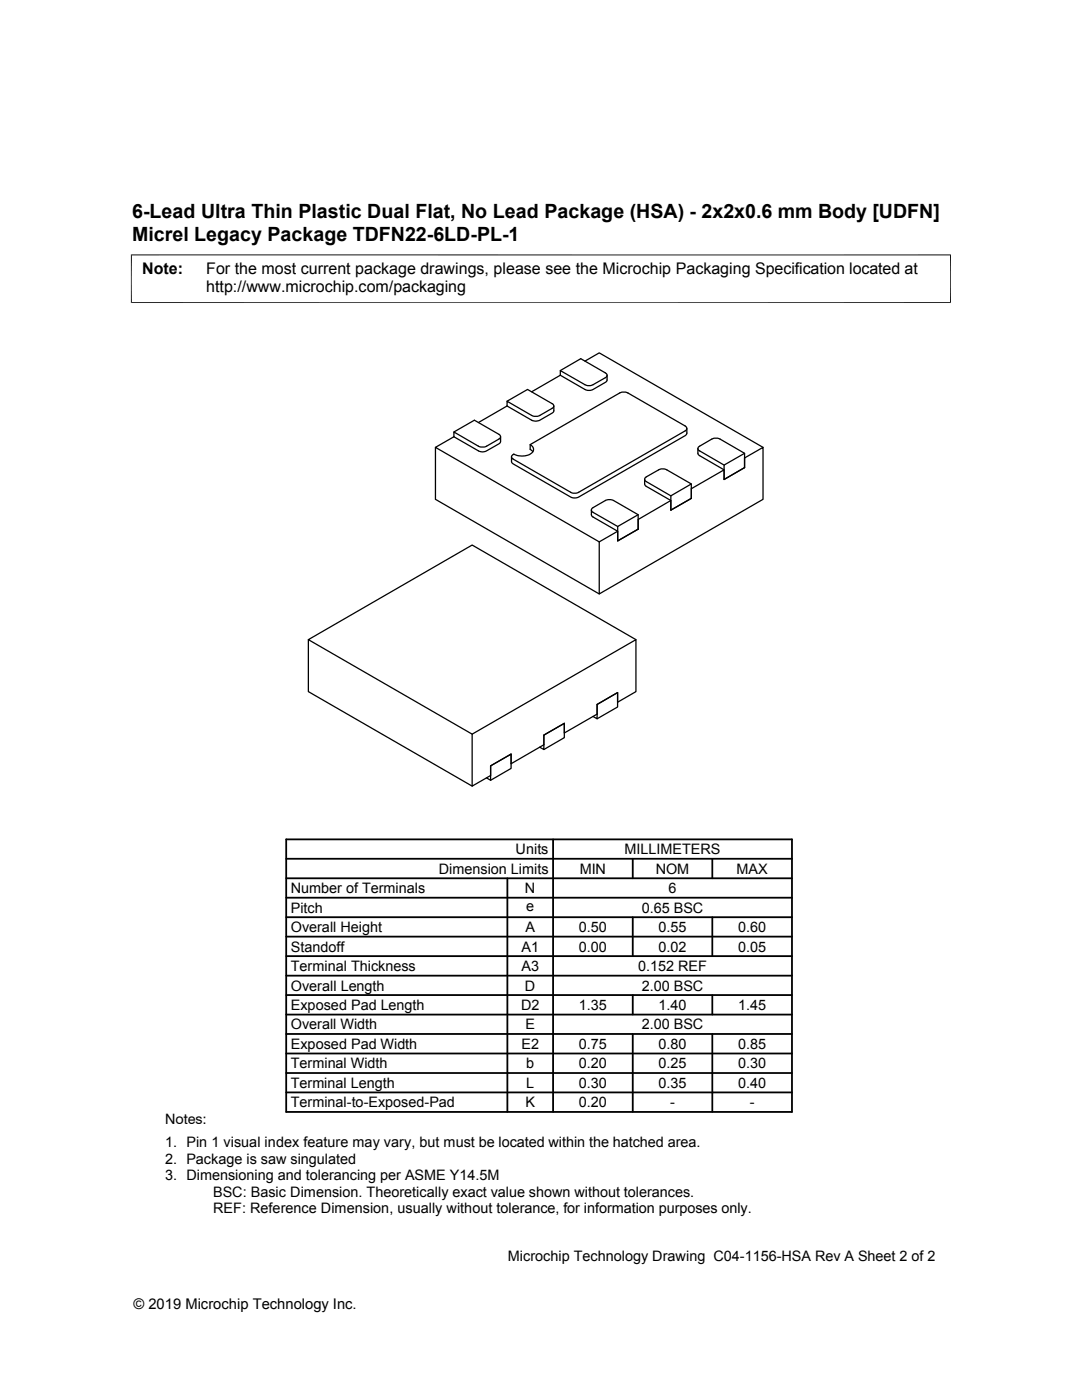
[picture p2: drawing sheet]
<svg xmlns="http://www.w3.org/2000/svg" width="216mm" height="279mm" viewBox="0 0 216 279" stroke-linecap="round" stroke-linejoin="round" font-family="sans-serif">
<defs><g id="words">
<g font-size="3.9">
<text x="26.4" y="43.5">6-Lead Ultra Thin Plastic Dual Flat, No Lead Package (HSA) - 2x2x0.6 mm Body [UDFN]</text>
<text x="26.4" y="48">Micrel Legacy Package TDFN22-6LD-PL-1</text>
</g>
<g font-size="3.2">
<text x="28.4" y="54.6">Note:</text>
<text x="41.1" y="58.3">http://www.microchip.com/packaging</text>
<text x="41.1" y="54.6">For the most current package drawings, please see the Microchip Packaging Specification located at</text>
</g>
<g font-size="2.9">
<text x="102.9" y="170.5">Units</text>
<text x="124.6" y="170.5">MILLIMETERS</text>
<text x="58" y="178.2">Number of Terminals</text>
<text x="87.6" y="174.4">Dimension Limits</text>
<text x="104.8" y="178.2">N</text>
<text x="115.7" y="174.4">MIN</text>
<text x="130.8" y="174.4">NOM</text>
<text x="133.4" y="178.2">6</text>
<text x="147" y="174.4">MAX</text>
<text x="58" y="182.1">Pitch</text>
<text x="105" y="181.8">e</text>
<text x="128" y="182.1">0.65 BSC</text>
<text x="58" y="186">Overall Height</text>
<text x="58" y="189.9">Standoff</text>
<text x="104.1" y="189.9">A1</text>
<text x="104.8" y="186">A</text>
<text x="115.5" y="186">0.50</text>
<text x="115.5" y="189.9">0.00</text>
<text x="131.4" y="186">0.55</text>
<text x="131.4" y="189.9">0.02</text>
<text x="147.3" y="186">0.60</text>
<text x="147.3" y="189.9">0.05</text>
<text x="58" y="193.8">Terminal Thickness</text>
<text x="58" y="197.7">Overall Length</text>
<text x="104.1" y="193.8">A3</text>
<text x="104.8" y="197.7">D</text>
<text x="127.3" y="193.8">0.152 REF</text>
<text x="128" y="197.7">2.00 BSC</text>
<text x="58" y="201.6">Exposed Pad Length</text>
<text x="104" y="201.6">D2</text>
<text x="115.5" y="201.6">1.35</text>
<text x="131.4" y="201.6">1.40</text>
<text x="147.3" y="201.6">1.45</text>
<text x="58" y="205.4">Overall Width</text>
<text x="58" y="209.3">Exposed Pad Width</text>
<text x="104" y="209.3">E2</text>
<text x="104.8" y="205.4">E</text>
<text x="115.5" y="209.3">0.75</text>
<text x="128" y="205.4">2.00 BSC</text>
<text x="131.4" y="209.3">0.80</text>
<text x="147.3" y="209.3">0.85</text>
<text x="58" y="213.2">Terminal Width</text>
<text x="105" y="213.2">b</text>
<text x="115.5" y="213.2">0.20</text>
<text x="131.4" y="213.2">0.25</text>
<text x="147.3" y="213.2">0.30</text>
<text x="58" y="217.1">Terminal Length</text>
<text x="58" y="221">Terminal-to-Exposed-Pad</text>
<text x="104.8" y="221">K</text>
<text x="105" y="217.1">L</text>
<text x="115.5" y="217.1">0.30</text>
<text x="115.5" y="221">0.20</text>
<text x="131.4" y="217.1">0.35</text>
<text x="133.7" y="221">-</text>
<text x="147.3" y="217.1">0.40</text>
<text x="149.6" y="221">-</text>
<text x="32.9" y="224.3">Notes:</text>
<text x="32.9" y="228.9">1. Pin 1 visual index feature may vary, but must be located within the hatched area.</text>
<text x="32.9" y="232.2">2. Package is saw singulated</text>
<text x="32.9" y="235.5">3. Dimensioning and tolerancing per ASME Y14.5M</text>
<text x="42.5" y="238.8">BSC: Basic Dimension. Theoretically exact value shown without tolerances.</text>
<text x="42.5" y="242.2">REF: Reference Dimension, usually without tolerance, for information purposes only.</text>
<text x="101.3" y="251.7">Microchip Technology Drawing C04-1156-HSA Rev A Sheet 2 of 2</text>
<text x="26.6" y="261.3">© 2019 Microchip Technology Inc.</text>
</g>
</g></defs>
<g fill="none" stroke="#000" stroke-width=".25">
<path d="M111.8 74.9l4.9 2.8 .6 .2 .9-.1 2.7-1.6 .2-.4v-.9M111.8 74.9l-5.7 3.3M111.8 74l4.1-2.4 4.9 2.8 .3 .4v.2l-.3 .4-2.6 1.5-.7 .1-.8-.2-4.9-2.8v.9M116.7 72.1l2.9-1.7 32.7 18.9M86.9 89.3v10.4l32.7 18.8M90.6 87.2l4.9 2.8a1.67 1.67 0 0 0 1.6 0l2.6-1.5 .2-.4v-.9M90.6 87.2l-3.7 2.1 32.7 18.8M90.6 86.2l4.1-2.3 4.8 2.8 .4 .3v.3l-.4 .3-2.4 1.4-.8 .2-.8-.2-4.9-2.8v1M101.2 81l4.9 2.9 .8 .2 .8-.2 2.6-1.6 .2-.3v-1M101.2 81l-5.7 3.3M101.2 80.1l4.1-2.4 5 2.9 .2 .5-.3 .4-2.5 1.4-.8 .2-.8-.2-4.9-2.8v.9M105.8 88.7a1.04 1.04 0 0 1 .7 1.1 1.04 1.04 0 0 1-.9 .9l-1.4 .3-1-.1-.7-.3-.3 .3-.1 .3 .3 .4 11.6 6.7 1 .1 21.7-12.4 .3-.4v-.2l-.3-.4-11.4-6.6-1.2-.1-18.3 10.4v1l.5 .4"/>
<path d="M128.6 95.7v.9l.2 .4 5.1 2.9v1.9l4-2.3M133.9 99l-5.1-3-.2-.2 .2-.5 2.8-1.6 .6-.1 .7 .1 5 2.9v2.9M133.9 99.9l-6.6 3.8v1.9M137.1 85.5l-.1 1.1-.3 .3-21.2 12.3-.6 .2-1-.2-11.5-6.6-.3-.4v-1M137.9 96.6l-4 2.4v2.8l4-2.3M139.3 89.5v1l.1 .3 5.1 3v1.9l4.1-2.4M144.5 93.8l-6.6 3.7v2M144.5 92.8l-5.1-2.9-.1-.5 .3-.4 2.6-1.5 .7-.1 .6 .1 5.1 3v2.8M148.6 93.3v-1.9l3.7-2.1v10.4l-32.7 18.8v-10.4l3.7-2.1M148.6 90.5l-4.1 2.3v2.9l4.1-2.4M118 101.8v.9l.2 .4 5.1 2.9v2l4-2.4M123.3 105.1l-5-2.8a.5 .5 0 0 1-.3-.5 .5 .5 0 0 1 .3-.5l2.7-1.5 .6-.1 .7 .1 5 2.9v2.9"/>
<path d="M127.3 102.7l-4 2.4v2.8l4-2.3M61.5 127.7v10.3l32.7 18.9M126.9 127.7l-32.7-18.9-32.7 18.9 32.7 18.8M94.2 146.5l32.7-18.8v10.3l-3.7 2.1v-1.9l-4.1 2.4v1.9l-6.5 3.8v-1.9l-4.1 2.3v1.9l-6.5 3.8v-1.9l-4.1 2.3v2l-3.7 2.1zM97.1 155.2l.8 .5v-2.9l4.1-2.3v2.9l-4.1 2.3M107.7 149.1l.8 .5v-2.9l4.1-2.3v2.8l-4.1 2.4M118.3 143l.8 .4v-2.8l4.1-2.4v2.9l-4.1 2.3"/>
</g>
<path d="M26.1 50.9h163.7M26.2 50.8v9.7M189.7 50.8v9.7M26.1 60.4h163.7" fill="none" stroke="#000" stroke-width=".2"/>
<g fill="none" stroke="#000" stroke-width=".36">
<path d="M57.1 179.2h100.9M57.1 175.3h100.9M57.1 171.4h100.9M57.1 167.5h100.9v54.4h-100.9zM101.2 175.3v46.6M110.4 167.5v54.4M126.3 171.4v3.9M142.1 171.4v3.9M57.1 186.9h100.9M57.1 183h100.9M57.1 198.6h100.9M57.1 194.7h100.9"/>
<path d="M57.1 190.8h100.9M126.3 183v7.8M126.3 198.6v3.9M142.1 183v7.8M142.1 198.6v3.9M57.1 214.1h100.9M57.1 206.4h100.9M57.1 202.5h100.9M57.1 210.2h100.9M57.1 218h100.9M126.3 206.4v15.5M142.1 206.4v15.5"/>
</g>
<use href="#words"/>
</svg>
